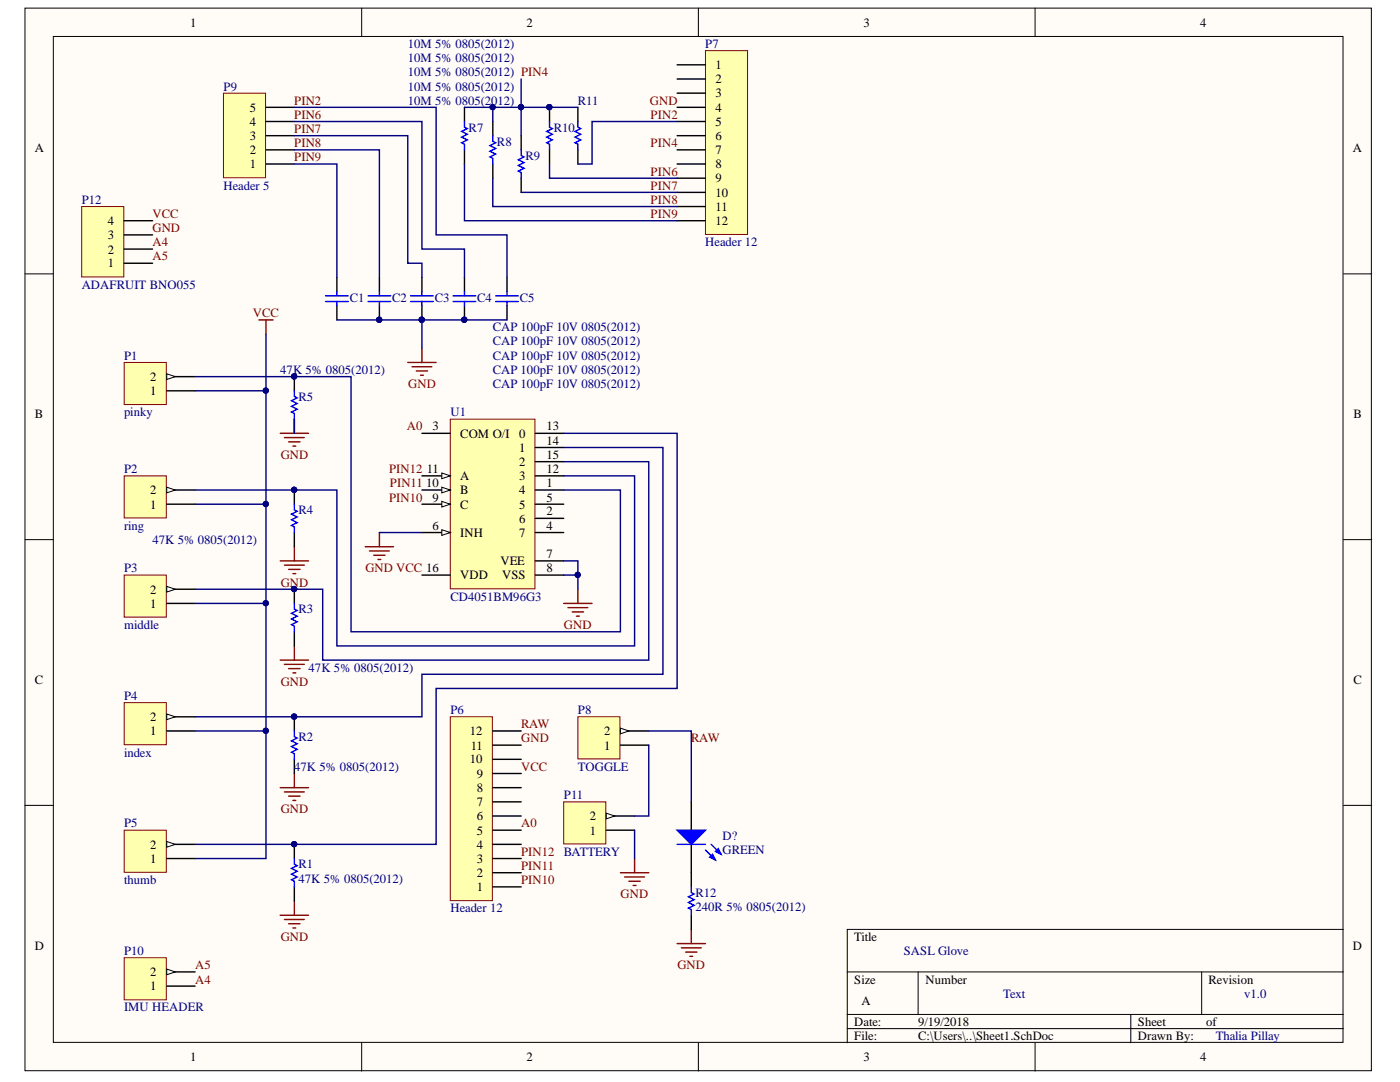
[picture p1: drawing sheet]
<svg xmlns="http://www.w3.org/2000/svg" width="279mm" height="216mm" viewBox="0 0 279 216" stroke-linecap="round" stroke-linejoin="round" font-family="sans-serif">
<defs><g id="words">
<g font-size="2.5">
<text x="37.9" y="5.3">1</text>
<text x="105.1" y="5.3">2</text>
<text x="172.4" y="5.3">3</text>
<text x="239.5" y="5.3">4</text>
<text x="142.8" y="13.8">1</text>
<text x="142.8" y="16.6">2</text>
<text x="49.8" y="22.3">5</text>
<text x="142.8" y="19.4">3</text>
<text x="142.8" y="22.3">4</text>
<text x="49.8" y="28">3</text>
<text x="49.8" y="25.1">4</text>
<text x="142.8" y="25.1">5</text>
<text x="142.8" y="28">6</text>
<text x="6.9" y="30.4">A</text>
<text x="49.8" y="33.6">1</text>
<text x="49.8" y="30.7">2</text>
<text x="142.8" y="30.7">7</text>
<text x="142.8" y="33.6">8</text>
<text x="270" y="30.4">A</text>
<text x="142.8" y="36.4">9</text>
<text x="142.8" y="39.3">10</text>
<text x="21.5" y="47.7">3</text>
<text x="21.5" y="44.9">4</text>
<text x="142.8" y="42.1">11</text>
<text x="142.8" y="44.9">12</text>
<text x="21.5" y="53.4">1</text>
<text x="21.5" y="50.6">2</text>
<text x="30" y="76">2</text>
<text x="6.9" y="83.4">B</text>
<text x="30" y="78.9">1</text>
<text x="270.1" y="83.4">B</text>
<text x="86.3" y="85.9">3</text>
<text x="91.8" y="87.3">COM O/I</text>
<text x="103.6" y="87.3">0</text>
<text x="109.1" y="85.9">13</text>
<text x="109.1" y="88.8">14</text>
<text x="85.2" y="94.4">11</text>
<text x="91.8" y="95.8">A</text>
<text x="103.6" y="95.8">3</text>
<text x="103.6" y="90.2">1</text>
<text x="103.6" y="93">2</text>
<text x="109.1" y="94.4">12</text>
<text x="109.1" y="91.5">15</text>
<text x="30" y="101.5">1</text>
<text x="30" y="98.6">2</text>
<text x="85.1" y="97.2">10</text>
<text x="86.3" y="100.1">9</text>
<text x="91.8" y="98.6">B</text>
<text x="91.8" y="101.5">C</text>
<text x="103.6" y="98.6">4</text>
<text x="103.6" y="101.5">5</text>
<text x="109.1" y="97.2">1</text>
<text x="109.1" y="100.1">5</text>
<text x="86.3" y="105.7">6</text>
<text x="91.8" y="107.2">INH</text>
<text x="103.6" y="104.3">6</text>
<text x="103.6" y="107.2">7</text>
<text x="109.1" y="102.9">2</text>
<text x="109.1" y="105.7">4</text>
<text x="99.9" y="112.8">VEE</text>
<text x="109.1" y="111.4">7</text>
<text x="30" y="118.5">2</text>
<text x="91.8" y="115.6">VDD</text>
<text x="100.2" y="115.6">VSS</text>
<text x="109.1" y="114.2">8</text>
<text x="30" y="121.3">1</text>
<text x="6.9" y="136.5">C</text>
<text x="270.1" y="136.5">C</text>
<text x="30" y="143.9">2</text>
<text x="30" y="146.7">1</text>
<text x="93.8" y="146.7">12</text>
<text x="93.9" y="149.6">11</text>
<text x="120.6" y="149.6">1</text>
<text x="120.6" y="146.7">2</text>
<text x="93.8" y="152.3">10</text>
<text x="95.1" y="155.2">9</text>
<text x="95.1" y="160.9">7</text>
<text x="95.1" y="158">8</text>
<text x="95.1" y="166.5">5</text>
<text x="95.1" y="163.7">6</text>
<text x="117.7" y="166.5">1</text>
<text x="117.7" y="163.7">2</text>
<text x="30" y="172.2">1</text>
<text x="30" y="169.3">2</text>
<text x="95.1" y="172.2">3</text>
<text x="95.1" y="169.3">4</text>
<text x="95.1" y="177.8">1</text>
<text x="95.1" y="175">2</text>
<text x="6.9" y="189.5">D</text>
<text x="170.5" y="187.7">Title</text>
<text x="270" y="189.5">D</text>
<text x="30" y="197.6">1</text>
<text x="30" y="194.8">2</text>
<text x="170.5" y="196.3">Size</text>
<text x="184.7" y="196.3">Number</text>
<text x="241.2" y="196.3">Revision</text>
<text x="171.9" y="200.5">A</text>
<text x="170.5" y="204.7">Date:</text>
<text x="170.5" y="207.5">File:</text>
<text x="183.2" y="204.7">9/19/2018</text>
<text x="183.2" y="207.5">C:\Users\..\Sheet1.SchDoc</text>
<text x="227.1" y="204.7">Sheet</text>
<text x="227.1" y="207.5">Drawn By:</text>
<text x="240.7" y="204.7">of</text>
<text x="37.9" y="211.8">1</text>
<text x="105.1" y="211.8">2</text>
<text x="172.4" y="211.8">3</text>
<text x="239.5" y="211.8">4</text>
</g>
<g font-size="2.5" fill="#000080">
<text x="81.4" y="9.5">10M 5% 0805(2012)</text>
<text x="140.8" y="9.5">P7</text>
<text x="81.4" y="15.2">10M 5% 0805(2012) PIN4</text>
<text x="81.4" y="12.4">10M 5% 0805(2012)</text>
<text x="44.6" y="18.1">P9</text>
<text x="81.4" y="20.9">10M 5% 0805(2012)</text>
<text x="81.4" y="18.1">10M 5% 0805(2012)</text>
<text x="115.3" y="20.9">R11</text>
<text x="93.5" y="26.3">R7</text>
<text x="99.2" y="29">R8</text>
<text x="110.5" y="26.3">R10</text>
<text x="104.8" y="31.9">R9</text>
<text x="16.3" y="40.7">P12</text>
<text x="44.6" y="37.8">Header 5</text>
<text x="140.8" y="49.1">Header 12</text>
<text x="16.3" y="57.6">ADAFRUIT BNO055</text>
<text x="69.8" y="60.2">C1</text>
<text x="78.2" y="60.2">C2</text>
<text x="86.8" y="60.2">C3</text>
<text x="95.2" y="60.2">C4</text>
<text x="103.7" y="60.2">C5</text>
<text x="24.8" y="71.8">P1</text>
<text x="98.3" y="68.9">CAP 100pF 10V 0805(2012)</text>
<text x="98.3" y="66.1">CAP 100pF 10V 0805(2012)</text>
<text x="98.3" y="71.8">CAP 100pF 10V 0805(2012)</text>
<text x="55.9" y="74.6">47K 5% 0805(2012)</text>
<text x="98.3" y="77.4">CAP 100pF 10V 0805(2012)</text>
<text x="98.3" y="74.6">CAP 100pF 10V 0805(2012)</text>
<text x="24.8" y="83.1">pinky</text>
<text x="59.6" y="80">R5</text>
<text x="89.9" y="83.1">U1</text>
<text x="24.8" y="94.4">P2</text>
<text x="24.8" y="105.7">ring</text>
<text x="59.6" y="102.6">R4</text>
<text x="30.4" y="108.5">47K 5% 0805(2012)</text>
<text x="24.8" y="114.2">P3</text>
<text x="89.9" y="119.8">CD4051BM96G3</text>
<text x="24.8" y="125.5">middle</text>
<text x="59.6" y="122.4">R3</text>
<text x="61.6" y="134">47K 5% 0805(2012)</text>
<text x="24.8" y="139.7">P4</text>
<text x="89.9" y="142.5">P6</text>
<text x="115.3" y="142.5">P8</text>
<text x="59.6" y="147.9">R2</text>
<text x="24.8" y="151">index</text>
<text x="58.7" y="153.8">47K 5% 0805(2012)</text>
<text x="115.3" y="153.8">TOGGLE</text>
<text x="112.5" y="159.4">P11</text>
<text x="24.8" y="165.1">P5</text>
<text x="144.2" y="167.6">D?</text>
<text x="59.6" y="173.3">R1</text>
<text x="112.5" y="170.8">BATTERY</text>
<text x="144.2" y="170.5">GREEN</text>
<text x="24.8" y="176.4">thumb</text>
<text x="59.6" y="176.2">47K 5% 0805(2012)</text>
<text x="138.8" y="178.9">R12</text>
<text x="89.9" y="182.1">Header 12</text>
<text x="138.8" y="181.8">240R 5% 0805(2012)</text>
<text x="24.8" y="190.6">P10</text>
<text x="180.4" y="190.6">SASL Glove</text>
<text x="24.8" y="201.8">IMU HEADER</text>
<text x="200.2" y="199">Text</text>
<text x="248.3" y="199">v1.0</text>
<text x="242.6" y="207.5">Thalia Pillay</text>
</g>
<g font-size="2.5" fill="#800000">
<text x="58.7" y="20.9">PIN2</text>
<text x="58.7" y="23.7">PIN6</text>
<text x="129.7" y="20.9">GND</text>
<text x="129.9" y="23.7">PIN2</text>
<text x="58.7" y="26.5">PIN7</text>
<text x="58.7" y="29.4">PIN8</text>
<text x="129.9" y="29.4">PIN4</text>
<text x="58.7" y="32.2">PIN9</text>
<text x="129.9" y="35">PIN6</text>
<text x="129.9" y="40.7">PIN8</text>
<text x="129.9" y="37.8">PIN7</text>
<text x="30.4" y="46.3">GND</text>
<text x="30.4" y="43.5">VCC</text>
<text x="129.9" y="43.5">PIN9</text>
<text x="30.4" y="51.9">A5</text>
<text x="30.4" y="49.1">A4</text>
<text x="50.4" y="63.3">VCC</text>
<text x="81.4" y="77.4">GND</text>
<text x="81.2" y="85.9">A0</text>
<text x="56" y="91.5">GND</text>
<text x="77.6" y="94.4">PIN12</text>
<text x="77.6" y="100.1">PIN10</text>
<text x="77.8" y="97.2">PIN11</text>
<text x="56" y="117">GND</text>
<text x="72.9" y="114.2">GND VCC 16</text>
<text x="112.5" y="125.5">GND</text>
<text x="56" y="136.8">GND</text>
<text x="104" y="145.3">RAW</text>
<text x="104" y="148.1">GND</text>
<text x="138" y="148.1">RAW</text>
<text x="104" y="153.8">VCC</text>
<text x="56" y="162.3">GND</text>
<text x="104" y="165.1">A0</text>
<text x="104" y="173.6">PIN11</text>
<text x="104" y="170.8">PIN12</text>
<text x="104" y="176.4">PIN10</text>
<text x="123.9" y="179.3">GND</text>
<text x="56" y="187.7">GND</text>
<text x="38.9" y="193.4">A5</text>
<text x="38.9" y="196.3">A4</text>
<text x="135.2" y="193.4">GND</text>
</g>
</g></defs>
<g fill="#fffcf8" stroke="#000" stroke-width=".2">
<path d="M5 1.6h268.7v212h-268.7z"/>
<path d="M10.6 7.3h257.4v200.7h-257.4z"/>
</g>
<g fill="none" stroke="#000" stroke-width=".2">
<path d="M72.2 1.6v5.7M139.4 1.6v5.7M206.6 1.6v5.7M5 54.6h5.6M268.1 54.6h5.7M5 107.7h5.6M268.1 107.7h5.7M5 160.7h5.6M268.1 160.7h5.7M169.1 193.9h99M183.2 193.9v8.5M239.8 193.9v8.5"/>
<path d="M268.1 185.5h-99v22.6M72.2 208.1v5.6M139.4 208.1v5.6M169.1 202.4h99M169.1 205.2h99M206.6 208.1v5.6M225.7 202.4v5.7"/>
</g>
<path d="M24.8 72.3h8.4v8.4h-8.4z" fill="#ffffb0" stroke="#800000" stroke-width=".2"/>
<path d="M33.3 78h5.6M33.3 75.2h5.6" fill="none" stroke="#000" stroke-width=".28"/>
<path d="M33.3 74.6l1.7 .6-1.7 .5z" fill="#fffcf8"/>
<path d="M33.3 74.6l1.7 .6-1.7 .5z" fill="none" stroke="#000" stroke-width=".2"/>
<path d="M24.8 94.9h8.4v8.4h-8.4z" fill="#ffffb0" stroke="#800000" stroke-width=".2"/>
<path d="M33.3 97.8h5.6M33.3 100.6h5.6" fill="none" stroke="#000" stroke-width=".28"/>
<path d="M33.3 97.2l1.7 .6-1.7 .5z" fill="#fffcf8"/>
<path d="M33.3 97.2l1.7 .6-1.7 .5z" fill="none" stroke="#000" stroke-width=".2"/>
<path d="M24.8 114.7h8.4v8.4h-8.4z" fill="#ffffb0" stroke="#800000" stroke-width=".2"/>
<path d="M33.3 117.6h5.6M33.3 120.4h5.6" fill="none" stroke="#000" stroke-width=".28"/>
<path d="M33.3 117l1.7 .6-1.7 .5z" fill="#fffcf8"/>
<path d="M33.3 117l1.7 .6-1.7 .5z" fill="none" stroke="#000" stroke-width=".2"/>
<path d="M24.8 140.2h8.4v8.4h-8.4z" fill="#ffffb0" stroke="#800000" stroke-width=".2"/>
<path d="M33.3 145.9h5.6M33.3 143h5.6" fill="none" stroke="#000" stroke-width=".28"/>
<path d="M33.3 142.5l1.7 .5-1.7 .6z" fill="#fffcf8"/>
<path d="M33.3 142.5l1.7 .5-1.7 .6z" fill="none" stroke="#000" stroke-width=".2"/>
<path d="M24.8 165.7h8.4v8.4h-8.4z" fill="#ffffb0" stroke="#800000" stroke-width=".2"/>
<path d="M33.3 171.3h5.6M33.3 168.5h5.6" fill="none" stroke="#000" stroke-width=".28"/>
<path d="M33.3 167.9l1.7 .6-1.7 .5z" fill="#fffcf8"/>
<path d="M33.3 167.9l1.7 .6-1.7 .5z" fill="none" stroke="#000" stroke-width=".2"/>
<g fill="none" stroke="#800000" stroke-width=".28">
<path d="M51.7 63.8h2.8M53.1 63.8v2.9M55.9 86.5h5.7M56.8 87.3h3.9M57.6 88.2h2.3M58.5 89h.5M58.7 83.6v2.9M55.9 111.9h5.7M56.8 112.8h3.9M57.6 113.6h2.3M58.5 114.5h.5M58.7 109.1v2.8"/>
<path d="M55.9 131.7h5.7M56.8 132.6h3.9M57.6 133.4h2.3M58.5 134.3h.5M58.7 128.9v2.8M55.9 157.2h5.7M56.8 158h3.9M57.6 158.9h2.3M58.5 159.7h.5M58.7 154.3v2.9M58.7 179.8v2.8M55.9 182.6h5.7"/>
<path d="M56.8 183.5h3.9M57.6 184.3h2.3M58.5 185.2h.5"/>
</g>
<path d="M140.8 10.1h8.4v36.7h-8.4z" fill="#ffffb0" stroke="#800000" stroke-width=".2"/>
<path d="M135.1 12.9h5.7M135.1 15.8h5.7M135.1 18.6h5.7M135.1 21.4h5.7M135.1 24.2h5.7M135.1 27.1h5.7M135.1 29.9h5.7M135.1 32.7h5.7M135.1 35.6h5.7M135.1 38.4h5.7M135.1 41.2h5.7M135.1 44h5.7" fill="none" stroke="#000" stroke-width=".28"/>
<path d="M89.9 143h8.4v36.7h-8.4z" fill="#ffffb0" stroke="#800000" stroke-width=".2"/>
<path d="M98.4 160h5.6M98.4 157.2h5.6M98.4 154.3h5.6M98.4 151.5h5.6M98.4 148.7h5.6M98.4 145.9h5.6M98.4 177h5.6M98.4 174.1h5.6M98.4 171.3h5.6M98.4 168.5h5.6M98.4 165.7h5.6M98.4 162.8h5.6" fill="none" stroke="#000" stroke-width=".28"/>
<path d="M115.3 143h8.4v8.4h-8.4z" fill="#ffffb0" stroke="#800000" stroke-width=".2"/>
<path d="M123.8 148.7h5.7M123.8 145.9h5.7" fill="none" stroke="#000" stroke-width=".28"/>
<path d="M123.8 145.3l1.7 .6-1.7 .5z" fill="#fffcf8"/>
<path d="M123.8 145.3l1.7 .6-1.7 .5z" fill="none" stroke="#000" stroke-width=".2"/>
<path d="M44.6 18.6h8.4v16.9h-8.4z" fill="#ffffb0" stroke="#800000" stroke-width=".2"/>
<path d="M53.1 32.7h5.6M53.1 29.9h5.6M53.1 27.1h5.6M53.1 24.2h5.6M53.1 21.4h5.6" fill="none" stroke="#000" stroke-width=".28"/>
<path d="M89.9 83.6h16.9v33.9h-16.9z" fill="#ffffb0" stroke="#800000" stroke-width=".2"/>
<path d="M84.2 97.8h5.7M106.8 97.8h5.7" fill="none" stroke="#000" stroke-width=".28"/>
<path d="M88.2 97.2l1.7 .6-1.7 .5z" fill="#fffcf8"/>
<path d="M88.2 97.2l1.7 .6-1.7 .5z" fill="none" stroke="#000" stroke-width=".2"/>
<path d="M84.2 94.9h5.7" fill="none" stroke="#000" stroke-width=".28"/>
<path d="M88.2 94.4l1.7 .5-1.7 .6z" fill="#fffcf8"/>
<path d="M88.2 94.4l1.7 .5-1.7 .6z" fill="none" stroke="#000" stroke-width=".2"/>
<path d="M84.2 86.5h5.7M106.8 94.9h5.7M106.8 86.5h5.7M106.8 89.3h5.7M106.8 92.1h5.7M84.2 114.7h5.7M84.2 106.3h5.7M106.8 103.4h5.7M106.8 106.3h5.7M106.8 100.6h5.7" fill="none" stroke="#000" stroke-width=".28"/>
<path d="M88.2 105.7l1.7 .6-1.7 .5z" fill="#fffcf8"/>
<path d="M88.2 105.7l1.7 .6-1.7 .5z" fill="none" stroke="#000" stroke-width=".2"/>
<path d="M84.2 100.6h5.7M106.8 111.9h5.7M106.8 114.7h5.7" fill="none" stroke="#000" stroke-width=".28"/>
<path d="M88.2 100l1.7 .6-1.7 .6z" fill="#fffcf8"/>
<path d="M88.2 100l1.7 .6-1.7 .6z" fill="none" stroke="#000" stroke-width=".2"/>
<g fill="none" stroke="#800000" stroke-width=".28">
<path d="M81.4 72.3h5.6M82.2 73.2h4M83.1 74h2.2M83.9 74.9h.6M84.2 69.5v2.8M72.9 109.1h5.6M73.7 109.9h4M74.6 110.8h2.2M75.4 111.6h.6M75.7 106.3v2.8M115.3 117.6v2.8M112.5 120.4h5.7"/>
<path d="M113.3 121.3h4M114.2 122.1h2.3M115 122.9h.6"/>
</g>
<path d="M138 160v5.7M138 168.5v5.6" fill="none" stroke="#000" stroke-width=".28"/>
<path d="M135.1 165.7h5.7l-2.8 2.8z" fill="#00f"/>
<path d="M135.1 165.7h5.7l-2.8 2.8zM140.8 169.6l2 2M141.9 168.5l2 2" fill="none" stroke="#00f" stroke-width=".28"/>
<path d="M141.6 171l.6-.5 .6 1.1z" fill="#00f"/>
<path d="M141.6 171l.6-.5 .6 1.1z" fill="none" stroke="#00f" stroke-width=".28"/>
<path d="M142.8 169.9l.5-.6 .6 1.2z" fill="#00f"/>
<path d="M135.1 168.5h5.7M142.8 169.9l.5-.6 .6 1.2z" fill="none" stroke="#00f" stroke-width=".28"/>
<path d="M135.1 188.3h5.7M136 189.1h3.9M136.8 190h2.3M137.7 190.8h.5M138 185.5v2.8" fill="none" stroke="#800000" stroke-width=".28"/>
<path d="M24.8 191.1h8.4v8.4h-8.4z" fill="#ffffb0" stroke="#800000" stroke-width=".2"/>
<path d="M33.3 196.8h5.6M33.3 193.9h5.6" fill="none" stroke="#000" stroke-width=".28"/>
<path d="M33.3 193.4l1.7 .5-1.7 .6z" fill="#fffcf8"/>
<path d="M33.3 193.4l1.7 .5-1.7 .6z" fill="none" stroke="#000" stroke-width=".2"/>
<path d="M112.5 160h8.4v8.4h-8.4z" fill="#ffffb0" stroke="#800000" stroke-width=".2"/>
<path d="M121 165.7h5.6M121 162.8h5.6" fill="none" stroke="#000" stroke-width=".28"/>
<path d="M121 162.3l1.7 .5-1.7 .6z" fill="#fffcf8"/>
<path d="M121 162.3l1.7 .5-1.7 .6z" fill="none" stroke="#000" stroke-width=".2"/>
<path d="M123.8 174.1h5.7M124.7 175h3.9M125.5 175.8h2.3M126.4 176.7h.5M126.6 171.3v2.8" fill="none" stroke="#800000" stroke-width=".28"/>
<path d="M16.3 41.2h8.4v14.1h-8.4z" fill="#ffffb0" stroke="#800000" stroke-width=".2"/>
<g fill="none" stroke="#000" stroke-width=".28">
<path d="M92.7 21.4v2.8M92.7 29.9v2.8M98.4 24.2v2.9M98.4 32.7v2.9M104 27.1v2.8M104 35.6v2.8M109.7 21.4v2.8M109.7 29.9v2.8M115.3 21.4v2.8M115.3 29.9v2.8M24.8 52.5h5.6M24.8 49.7h5.6"/>
<path d="M24.8 46.9h5.6M24.8 44h5.6M67.2 55.4v2.8M75.7 55.4v2.8M84.2 55.4v2.8M92.7 55.4v2.8M101.2 55.4v2.8M58.7 75.2v2.8M67.2 61v2.8M75.7 61v2.8M84.2 61v2.8M92.7 61v2.8"/>
<path d="M101.2 61v2.8M58.7 83.6v2.9M58.7 97.8v2.8M58.7 106.3v2.8M58.7 117.6v2.8M58.7 126.1v2.8M58.7 143v2.9M58.7 151.5v2.8M58.7 168.5v2.8M58.7 177v2.8M138 174.1v2.9M138 182.6v2.9"/>
</g>
<g fill="none" stroke="#00f" stroke-width=".28">
<path d="M92.7 24.2v1.2l.6 .3-1.2 .5 1.2 .6-1.2 .6 1.2 .5-1.2 .6 .6 .3v1.1M98.4 27.1v1.1l.5 .3-1.1 .6 1.1 .5-1.1 .6 1.1 .5-1.1 .6 .6 .3v1.1M104 29.9v1.1l.6 .3-1.2 .6 1.2 .5-1.2 .6 1.2 .6-1.2 .5 .6 .3v1.2M109.7 24.2v1.2l.5 .3-1.1 .5 1.1 .6-1.1 .6 1.1 .5-1.1 .6 .6 .3v1.1M115.3 24.2v1.2l.6 .3-1.1 .5 1.1 .6-1.1 .6 1.1 .5-1.1 .6 .5 .3v1.1M65 59h4.5M67.2 58.2v.8M73.5 59h4.5M75.7 58.2v.8M81.9 59h4.6M84.2 58.2v.8M90.4 59h4.6"/>
<path d="M92.7 58.2v.8M98.9 59h4.5M101.2 58.2v.8M58.7 78v1.1l.6 .3-1.1 .6 1.1 .5-1.1 .6 1.1 .6-1.1 .5 .5 .3v1.1M65 60.2h4.5M67.2 60.2v.8M73.5 60.2h4.5M75.7 60.2v.8M81.9 60.2h4.6M84.2 60.2v.8M90.4 60.2h4.6M92.7 60.2v.8"/>
<path d="M98.9 60.2h4.5M101.2 60.2v.8M58.7 100.6v1.1l.6 .3-1.1 .6 1.1 .6-1.1 .5 1.1 .6-1.1 .5 .5 .3v1.2M58.7 120.4v1.1l.6 .3-1.1 .6 1.1 .5-1.1 .6 1.1 .6-1.1 .5 .5 .3v1.2M58.7 145.9v1.1l.6 .3-1.1 .5 1.1 .6-1.1 .6 1.1 .5-1.1 .6 .5 .3v1.1M58.7 171.3v1.1l.6 .3-1.1 .6 1.1 .6-1.1 .5 1.1 .6-1.1 .6 .5 .2v1.2M138 177v1.1l.5 .3-1.1 .5 1.1 .6-1.1 .6 1.1 .5-1.1 .6 .6 .3v1.1"/>
</g>
<g fill="#000080" stroke="#000080" stroke-width=".2">
<circle cx="109.6" cy="21.4" r=".52"/>
<circle cx="58.7" cy="168.4" r=".52"/>
<circle cx="58.7" cy="75.1" r=".52"/>
<circle cx="58.7" cy="143" r=".52"/>
<circle cx="58.7" cy="97.7" r=".52"/>
<circle cx="58.7" cy="117.5" r=".52"/>
<circle cx="75.7" cy="63.8" r=".52"/>
<circle cx="84.2" cy="63.8" r=".52"/>
<circle cx="92.7" cy="63.8" r=".52"/>
<circle cx="53" cy="77.9" r=".52"/>
<circle cx="53" cy="100.6" r=".52"/>
<circle cx="53" cy="145.8" r=".52"/>
<circle cx="53" cy="120.4" r=".52"/>
<circle cx="115.3" cy="114.7" r=".52"/>
<circle cx="104" cy="21.4" r=".52"/>
<circle cx="98.3" cy="21.4" r=".52"/>
</g>
<g fill="none" stroke="#000080" stroke-width=".28">
<path d="M104 15.8v11.3M58.7 21.4h28.3v25.5h14.2v8.5M58.7 24.2h25.5v25.5h8.5v5.7M58.7 27.1h22.7v25.4h2.8v2.9M58.7 29.9h17v25.5M58.7 32.7h8.5v22.7M92.7 32.7v11.3h42.4M92.7 21.4h22.6M98.4 35.6v5.6h36.7M98.4 21.4v2.8M104 38.4h31.1M109.7 32.7v2.9h25.4"/>
<path d="M135.1 24.2h-16.9v8.5h-2.9M38.9 78h14.2v22.6h-14.2M38.9 75.2h31.2v50.9h53.7v-28.3h-11.3M53.1 66.7v11.3M67.2 63.8h34M84.2 63.8v5.7M58.7 83.6v2.9M112.5 86.5h22.6v50.9h-48.1v31.1h-48.1M112.5 89.3h19.8v45.2h-48.1v8.5h-45.3M112.5 92.1h17v39.6h-65.1v-14.1h-25.5M112.5 94.9h14.1v34h-59.4v-31.1h-28.3M53.1 100.6v19.8h-14.2"/>
<path d="M75.7 106.3h8.5M112.5 111.9h2.8v5.7M112.5 114.7h2.8M53.1 120.4v50.9h-14.2M38.9 145.9h14.2M129.5 145.9h8.5v14.1M129.5 148.7v14.1h-2.9M126.6 165.7v5.6"/>
</g>
<use href="#words"/>
</svg>
